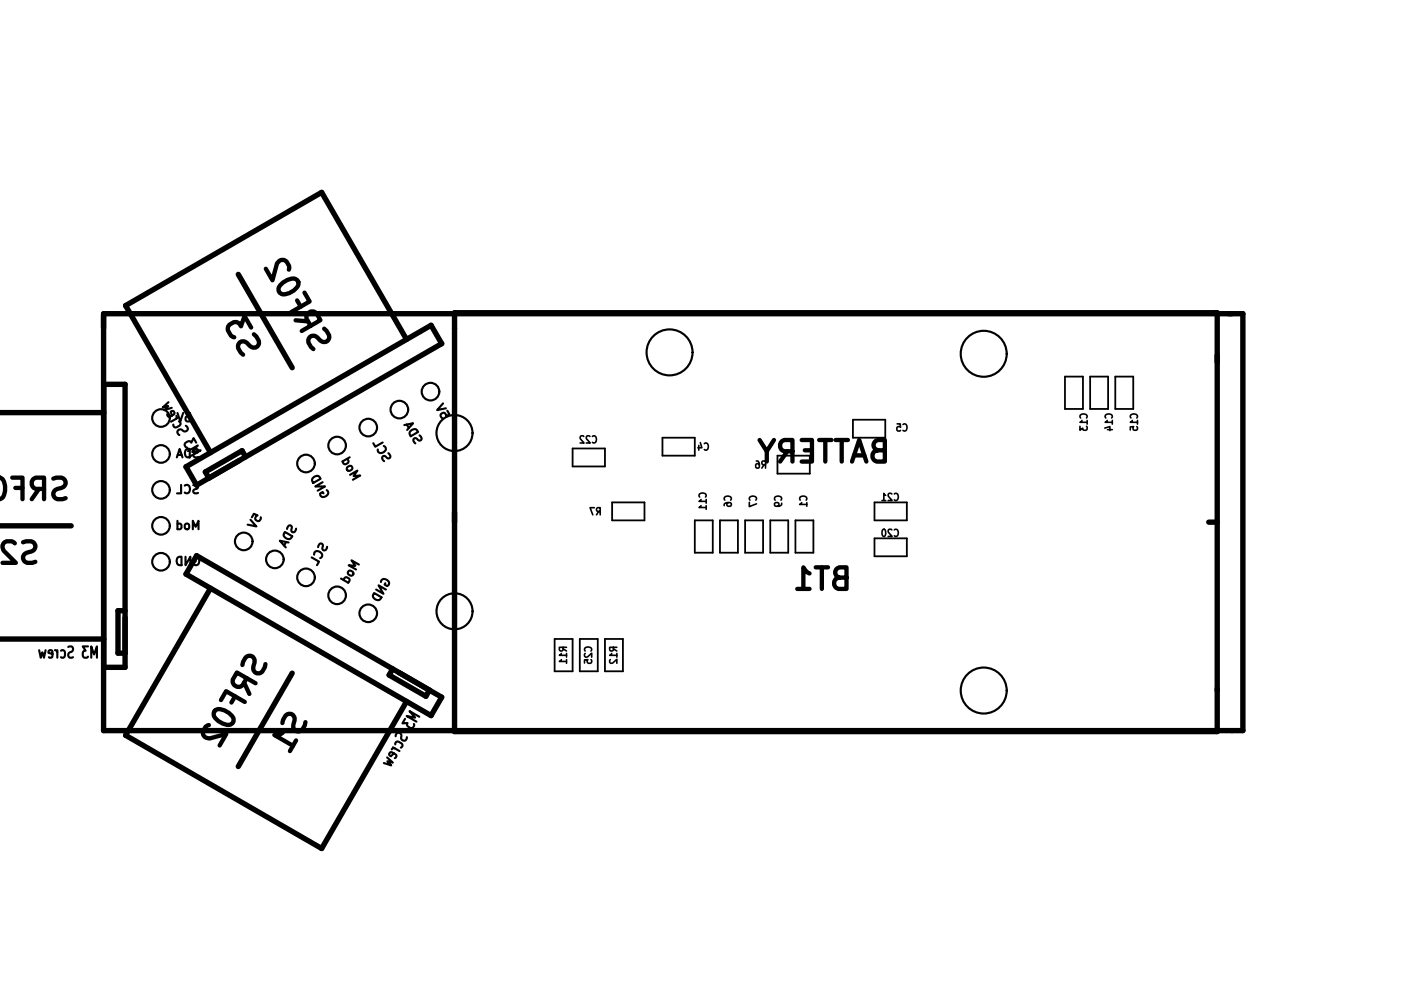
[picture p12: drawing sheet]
<svg xmlns="http://www.w3.org/2000/svg" width="297mm" height="210mm" viewBox="0 0 297 210" stroke-linecap="round" stroke-linejoin="round" font-family="sans-serif">
<g fill="none" stroke="#000" stroke-width="1.1">
<path d="M50.5 58.2l11.5 19.8M22 66.5h241.5v88.4h-241.5zM86.2 72l-18-31.2-41.6 24 18 31.2M96.4 66.3h161.7v88.8h-161.7zM-.1 87.5h22.1M22 81.5h4.5v60h-4.5zM39.4 99l52-30 2.2 3.9-51.9 30zM52.1 96.9l-.8-1.3-7.8 4.5 .8 1.3M-.1 111.5h15.2M41.7 117.8l51.9 30-2.2 3.9-52-30zM256.3 110.7h1.8M-.1 135.5h22.1"/>
<path d="M26.5 129.5h-1.5v9h1.5M44.6 124.7l-18 31.2 41.6 24 18-31.2M62 142.7l-11.5 19.8M83.3 141.8l-.8 1.3 7.8 4.5 .7-1.3"/>
</g>
<g fill="none" stroke="#000" stroke-width=".38">
<path d="M225.8 79.8h3.8v6.9h-3.8zM231.1 79.8h3.8v6.9h-3.8zM236.5 79.8h3.8v6.9h-3.8zM121.4 95.1h6.9v3.8h-6.9zM140.5 92.8h6.8v3.8h-6.8zM164.8 96.6h6.9v3.8h-6.9zM180.8 89h6.9v3.8h-6.9zM129.8 106.5h6.8v3.8h-6.8zM147.3 110.3h3.8v6.9h-3.8zM152.6 110.3h3.9v6.9h-3.9zM158 110.3h3.8v6.9h-3.8zM163.3 110.3h3.8v6.9h-3.8z"/>
<path d="M168.6 110.3h3.9v6.9h-3.9zM185.4 106.5h6.9v3.8h-6.9zM185.4 114.1h6.9v3.8h-6.9zM117.6 135.5h3.8v6.8h-3.8zM122.9 135.5h3.8v6.8h-3.8zM128.3 135.5h3.8v6.8h-3.8z"/>
</g>
<g fill="none" stroke="#000" stroke-width=".46">
<circle cx="142" cy="74.7" r="4.9"/>
<circle cx="208.6" cy="75" r="4.9"/>
<circle cx="34.1" cy="96.2" r="1.87"/>
<circle cx="34.1" cy="88.6" r="1.87"/>
<circle cx="64.9" cy="98.3" r="1.87"/>
<circle cx="71.5" cy="94.5" r="1.87"/>
<circle cx="78.1" cy="90.7" r="1.87"/>
<circle cx="84.7" cy="86.8" r="1.87"/>
<circle cx="91.3" cy="83" r="1.87"/>
<circle cx="96.4" cy="91.8" r="3.8"/>
<circle cx="34.1" cy="103.9" r="1.87"/>
<circle cx="34.1" cy="111.5" r="1.87"/>
<circle cx="34.1" cy="119.1" r="1.87"/>
<circle cx="51.7" cy="114.8" r="1.87"/>
<circle cx="58.3" cy="118.6" r="1.87"/>
<circle cx="64.9" cy="122.4" r="1.87"/>
<circle cx="71.5" cy="126.2" r="1.87"/>
<circle cx="78.1" cy="130" r="1.87"/>
<circle cx="96.4" cy="129.6" r="3.8"/>
<circle cx="208.6" cy="146.4" r="4.9"/>
</g>
<g fill="none" stroke="#000" stroke-width=".34">
<path d="M123.8 92.5l-.5-.1-.3 .4 .8 1.1h-.8M125.1 92.5l-.5-.1-.3 .4 .8 1.1h-.8M125.6 92.5h.1a.75 .75 0 0 1 .8 .5 .75 .75 0 0 1-.5 .9l-.4-.1M148.2 94.4v1M148.5 93.8l.3 1.1h-.8M149.3 94.1l.1-.1a.75 .75 0 0 1 .8 .6 .75 .75 0 0 1-.5 .8l-.4-.1M160.3 97.7l.4 .1 .2 .3 .1 .9-.3 .3-.4-.2-.1-.5 .1-.2 .4-.1 .3 .3M162 98.5l-.5 .8M162.3 98.5h-.6l-.2-.3 .2-.4 .6-.1v1.6M190.2 89.9h.7v.7l-.2-.2-.4 .1-.2 .2 .1 .5 .2 .2 .5-.2M191.5 90v-.1a.75 .75 0 0 1 .9 .6 .75 .75 0 0 1-.6 .9l-.3-.2M229 90.4v.8l.6-.4 .1 .4h.7l.1-.2-.1-.6"/>
<path d="M229.1 88.6h-.1a.75 .75 0 0 1 .6-.9 .75 .75 0 0 1 .9 .5l-.1 .4M229.4 89.1l-.4 .4h1.5M230.5 89.1v.8M234.2 90.8l1.1-.4v.9M234.5 88.6h-.1a.75 .75 0 0 1 .6-.9 .75 .75 0 0 1 .8 .5l-.1 .4M234.7 89.1l-.4 .4h1.5M234.8 91.1h1M235.8 89.1v.8M239.8 88.6h-.1a.75 .75 0 0 1 .6-.9 .75 .75 0 0 1 .9 .5l-.2 .4M240.1 89.1l-.5 .4h1.6M241 90.4l.2 .2-.2 .6h-.5l-.2-.1-.1-.5 .2-.2-.8 .1v.7M241.2 89.1v.8"/>
<path d="M126 107.6h-.9l.6 1.6M126.9 108.4l-.4 .8M127.3 108.4h-.7l-.1-.2 .1-.5 .7-.1v1.6M148.3 105.4v-.1a.75 .75 0 0 1 .5-.8 .75 .75 0 0 1 .9 .5l-.1 .4M148.6 105.9l-.4 .4h1.5M148.6 107.2l-.4 .4h1.5M149.7 105.9v.8M149.7 107.2v.8M153.7 106h-.1a.75 .75 0 0 1 .6-.9 .75 .75 0 0 1 .9 .5l-.2 .4M154.4 106.6l-.3 .2 .1 .4 .2 .1h.5l.2-.5-.3-.2h-.9l-.3 .2-.1 .4M158.9 106.5v.9l1.5-.6M159 106h-.1a.75 .75 0 0 1 .6-.9 .75 .75 0 0 1 .9 .5l-.2 .4"/>
<path d="M164.3 106a.75 .75 0 0 1 .5-.9 .75 .75 0 0 1 .9 .5l-.1 .4M165.7 106.7v.4a1.11 1.11 0 0 1-1.5 0l.1-.4 .6-.1 .2 .2v.3l-.2 .2M169.7 106h-.1a.75 .75 0 0 1 .6-.9 .75 .75 0 0 1 .9 .5l-.2 .4M170 106.6l-.5 .4h1.6M171.1 106.6v.7M187 106.1h.8M187.2 112.3l.1-.1a.85 .85 0 0 1 .5 .8 .85 .85 0 0 1-.5 .7 1.09 1.09 0 0 1-.1-1.4zM187.8 105l-.4-.4v1.5M189.1 104.7l-.5-.1-.3 .4 .9 1.1h-.9M189.1 112.4l-.5-.2-.3 .4 .9 1.1h-.9M189.6 104.7h.1a.75 .75 0 0 1 .8 .5 .75 .75 0 0 1-.5 .9l-.4-.1M189.6 112.4l.1-.1a.75 .75 0 0 1 .8 .6 .75 .75 0 0 1-.5 .8l-.4-.1"/>
<path d="M119 138.5l-.4 .4h1.5M119 139.8l-.4 .4h1.5M119.4 137.2l-.1 .7-.2 .1-.4-.1-.1-.7h1.5M119.4 137.6l.7 .4M120.1 138.5v.8M120.1 139.8v.8M124.1 138h-.1a.75 .75 0 0 1 .6-.9 .75 .75 0 0 1 .8 .5l-.1 .4M124.1 138.5l-.2 .6 .5 .2 1-.8v.8M125.3 139.8l.1 .2-.1 .6h-.5l-.2-.1-.1-.5 .1-.2-.7 .1v.7M129.4 139.8l-.1 .6 .4 .2 1.1-.8v.8M129.7 138.5l-.4 .4h1.5M130.1 137.2l-.1 .7-.2 .1-.5-.1v-.7h1.5"/>
<path d="M130.1 137.6l.7 .4M130.8 138.5v.8"/>
</g>
<g fill="none" stroke="#000" stroke-width=".91">
<path d="M56.4 57l1.4 2.4 .9-3.5a1.25 1.25 0 0 1 2-.5l.6 1-.1 .8M53.2 69.4l-1.4-2.4-.7 2.2a1.25 1.25 0 0 0-1.5-.9l-1 .6-.3 .7v.4l.7 1.2 .7 .3M53.8 70.9l.5 .4 .6 1a1.11 1.11 0 0 1-.5 1.3 1.11 1.11 0 0 1-1.4-.2 1.66 1.66 0 0 0-1.8-1 1.15 1.15 0 0 0-.7 1.4l.5 1 .5 .4M59.4 60.5a3.6 3.6 0 0 1 3.2-1.4 1.08 1.08 0 0 1 .3 1.9 3.5 3.5 0 0 1-3.2 1.3 1.09 1.09 0 0 1-.3-1.8zM62.7 67.9l2.6 .2M63 63.7l.8 1.3M64.6 62l1 1.9-3.9 2.3M65.9 69.1l-.9-1.5a1.24 1.24 0 0 1 .6-1.4 1.24 1.24 0 0 1 1.5 .2l.8 1.5-3.9 2.3M68.7 69.7l.5 .4 .6 1a1.11 1.11 0 0 1-.5 1.3 1.11 1.11 0 0 1-1.4-.2 1.66 1.66 0 0 0-1.8-1 1.15 1.15 0 0 0-.7 1.4l.5 1 .5 .4M161 93.3l1.6 2.4 1.5-2.4M162.6 95.7v2.2M166.9 95.7l-1.5 2.2"/>
<path d="M168 95.7h-1.7a1.24 1.24 0 0 1-.9-1.2 1.24 1.24 0 0 1 .9-1.2h1.7v4.6M170 93.3h2.2v4.6h-2.2M170.6 95.5h1.6M173.7 93.3h2.6M175 93.3v4.6M177.2 93.3h2.6M178.5 93.3v4.6M180.6 97.9l1.6-4.6 1.5 4.6M181.1 96.6h2.2M186.1 95.5a1.21 1.21 0 0 0-1.2 1.1 1.21 1.21 0 0 0 1 1.3h1.7v-4.6h-1.5a1.11 1.11 0 0 0-.9 1.1 1.11 1.11 0 0 0 .9 1.1h1.5M-.1 101.3a1.18 1.18 0 0 1 1 .8 3.5 3.5 0 0 1-.5 3.5l-.4 .2M2.6 101.3h2.2v4.5"/>
<path d="M3.1 115.2l-.6-.4h-1.1a1.24 1.24 0 0 0-.7 1.9l2.7 2.6h-2.9M3.2 103.4h1.6M4.9 115l.6-.2h1.1a1.11 1.11 0 0 1 .9 1.1 1.11 1.11 0 0 1-.9 1 1.67 1.67 0 0 0-1.7 1.1 1.16 1.16 0 0 0 .9 1.3h1l.7-.2M8.3 103.7l-1.6 2.1M9.3 103.7h-1.7a1.24 1.24 0 0 1-.9-1.2 1.24 1.24 0 0 1 .9-1.2h1.7v4.5M11.3 101.5l.7-.2h1a1.11 1.11 0 0 1 .9 1.1 1.11 1.11 0 0 1-.9 1 1.67 1.67 0 0 0-1.7 1.1 1.16 1.16 0 0 0 .9 1.3h1.1l.6-.2M169 124.9h2.6M171.6 121.6l-.8-.7-.5-.6v4.6M172.9 120.3h2.7M174.2 120.3v4.6M177.9 122.5a1.22 1.22 0 0 0-1.1 1.1 1.22 1.22 0 0 0 .9 1.3h1.8v-4.6h-1.6a1.11 1.11 0 0 0-.8 1.1 1.11 1.11 0 0 0 .8 1.1h1.6M44.3 153.7l-.7 .4-.6 .9a1.23 1.23 0 0 0 1.4 1.6l3.6-1-1.4 2.5"/>
<path d="M45.5 150.7a1.67 1.67 0 0 1 2.1-.1 2.44 2.44 0 0 1 1.9 2.4 1.19 1.19 0 0 1-1.4 .7 3.6 3.6 0 0 1-2.8-2.2zM46.8 148.4l1.1-1.9 4 2.3M49.8 147.6l-.7 1.4M51.8 144.7l1.1 2.4M52.3 143.8l-.9 1.5a1.24 1.24 0 0 1-1.5 .2 1.24 1.24 0 0 1-.5-1.4l.8-1.5 4 2.3M56.3 140.8l-.2 .7-.5 .9a1.11 1.11 0 0 1-1.4 .3 1.11 1.11 0 0 1-.5-1.4 1.67 1.67 0 0 0-.1-2 1.16 1.16 0 0 0-1.5 .1l-.6 .9-.1 .7M59.9 155.4l-1 .4h-.7l3.9 2.3M62.8 157l-1.3 2.3M64.8 153.1l-.2 .7-.5 .9a1.11 1.11 0 0 1-1.4 .3 1.11 1.11 0 0 1-.5-1.4 1.68 1.68 0 0 0-.1-2 1.16 1.16 0 0 0-1.5 .1l-.6 .9-.1 .7"/>
</g>
<g fill="none" stroke="#000" stroke-width=".45">
<path d="M35.5 87.8l-.1 .2 .4 .4 1-.5 .2-.4-.3-.4-.5 .2 .2 .8M35.7 85.3l-1.2 1.1 1.2-.3-.8 .9 1.5-.5M37.4 88.2l.1 .3-.2 .3M37.5 97l.6-1.8 .6 1.8M37.6 87.6l.6 1.8 .6-1.8M37.7 88.6l-1.4 .8M37.7 96.5h.8M37.9 89.3l.4 .4v.2a1.2 1.2 0 0 1-1.2 .7l-.2-.1-.1-.5M39.4 95.4l.4-.2h.4v1.8a.94 .94 0 0 1-.9-.5 .94 .94 0 0 1 .1-1.1zM39.4 90.3l.4 .5a.67 .67 0 0 1-.5 .7 .67 .67 0 0 1-.7-.4h-.6l-.3 .3-.1 .3 .4 .5M39.4 87.6h.9l.1 .8-.3-.2-.6 .1-.2 .3 .1 .6 .3 .2 .7-.2M39.9 95.6l2-1.2-1.1 1.4 1.7-.3-2 1.2"/>
<path d="M41 95.3a.74 .74 0 0 1 .9 0v.6l-.7 .3-.2 .4 .3 .4 .7-.1M41.6 93.8l-.6-.9-.5 1a.5 .5 0 0 0-.6-.3l-.5 .3-.2 .3 .2 .6 .3 .1M73.6 97.3l.3 .6-.1 .3-.5 .2-.5-.1-.1-.5M73.7 99l.4-.2h.3l.3 .5-.1 .3-.7 .2-.4-.3zM74.1 97l-1.5 .9M81.1 93.8l-1.5 .9-.5-.7M81.4 94.6a.72 .72 0 0 1 .4 .7 .72 .72 0 0 1-.6 .7 .67 .67 0 0 1-.8 0 .67 .67 0 0 1-.3-.7M82.3 96.1a.74 .74 0 0 1 .4 .8l-.4 .3-.7-.5-.4 .1-.2 .4 .5 .6M85.7 90.1l1.9-.4-1.3 1.5M86.3 90l.4 .7M87 91.5l.5-.4a.78 .78 0 0 1 1.1 .5l-1.5 .9a.73 .73 0 0 1-.1-1zM89 92.3a.74 .74 0 0 1 .4 .9l-.5 .2-.7-.5-.4 .1-.2 .5 .5 .5"/>
<path d="M93.9 85.5l-1.2 1.4 1.8-.3M94.8 87.1l.5 .7-.7 .5v-.3l-.4-.5h-.3l-.5 .4v.3l.5 .5M37.6 118.3l.5-.3h.4v1.8a.94 .94 0 0 1-1-.4 .94 .94 0 0 1 .1-1.1zM37.6 111.1l.5-.1 .4 .4v.5l-.2 .2h-.7M37.6 110.4v1.8M38.4 102.8v1.8h-.9M39.2 103a.72 .72 0 0 1 .9 0 .72 .72 0 0 1 .2 .8 .67 .67 0 0 1-.4 .7 .67 .67 0 0 1-.7-.1M39.3 118v1.8l1.1-1.8v1.8M39.3 111.1l.5-.1 .3 .4v.5l-.3 .3-.5-.1-.1-.2v-.5zM40.9 112.2v-1.8l.6 1.3 .6-1.3v1.8M41 102.9a.74 .74 0 0 1 .9 .1v.5l-.8 .3-.1 .5 .3 .3 .7-.1M41.2 118.1a.88 .88 0 0 1 1.1 .7 .88 .88 0 0 1-.7 1l-.5-.1v-.6h.4"/>
<path d="M53.1 110.2l1.3 1.4-1.9-.4M55.3 109.7v.3l-.5 .5-.6-.2-.1-.3 .2-.6 .3-.1-.8-.4-.4 .8M60.4 112.8l1.6 .9a.91 .91 0 0 1-1.3 .4 .91 .91 0 0 1-.3-1.3zM60.7 114.9l-.5 .8M61.2 115l-1.9-.4 1.3 1.5M62.8 112.1l-.3 .6-.3 .2-.4-.3 .1-.8-.3-.4-.5 .1-.2 .7M66.1 118.2l1.5 .9-.4 .7M66.3 101.4l.5-.4a.78 .78 0 0 1 1.2 .5l-1.6 .9a.73 .73 0 0 1-.1-1zM66.6 117.6a.72 .72 0 0 1 .5-.8 .72 .72 0 0 1 .8 .3 .67 .67 0 0 1 .4 .6 .67 .67 0 0 1-.4 .6M68.4 102.2l-1.6 .9h2.1l-1.5 .9M69.3 103.9a.88 .88 0 0 1-.1 1.3 .88 .88 0 0 1-1.2-.1l-.1-.5 .5-.3 .2 .3M69.4 115.9l-.3 .7-.5 .1-.3-.4 .1-.8-.4-.3a.76 .76 0 0 0-.6 .8"/>
<path d="M74.2 100.7l1.6-.9-.8 1.1 1.4-.1-1.6 .9M76.1 119.7l-1.6-.9 .8 1.2-1.4-.2 1.6 .9M8.3 137.9l.3 1.6 .4-1.2 .3 1.2 .4-1.6M11.1 138.7l-.8-.3 .1-.4 .5-.1 .2 .3-.1 1.1-.1 .2-.5-.2M11.6 137.9l.4 .1 .2 .3M12.2 137.9v1.6M12.9 138l.2-.1 .5 .1a1.19 1.19 0 0 1 0 1.3l-.2 .2-.5-.2M14.5 137.2l.6-.1a.67 .67 0 0 1 .4 .7 .67 .67 0 0 1-.7 .5l-.3 .5v.4l.3 .3 .7-.2M18.7 137.1h-1.2l.7 .9a.51 .51 0 0 0-.7 .4v.6l.2 .3 .7 .2 .3-.3M19.3 139.5v-2.4l.6 1.7 .7-1.7v2.4M72.3 122.7l1.6 .9M72.9 123l.3-.6h.3l.5 .3 .1 .4-.3 .4"/>
<path d="M73.9 121.1l.4-.1 .5 .2 .1 .3-.1 .4-.5 .2-.4-.3-.2-.3zM79.3 125.7l1.6 .9a.91 .91 0 0 1-1.3 .5 .91 .91 0 0 1-.3-1.4zM79.8 125l1.5 .9-1-1.8 1.5 .9M80.8 123.4a.88 .88 0 0 1 1.1-.6 .88 .88 0 0 1 .6 1.1l-.4 .4-.6-.3 .2-.3M83.3 158.4l1.4 .8M83.5 159.7l-.6 .7-.4-.3 .2-.5 .4-.1 .9 .6-.1 .6h-.2M83.7 158.7l-.4-.1-.2 .3M83.8 157.8l.2-.5 .1-.1a1.2 1.2 0 0 1 1.2 .7v.2l-.3 .4M83.9 156.1l.2-.7a.67 .67 0 0 1 .9 .2 .67 .67 0 0 1 0 .8l.3 .5 .4 .2 .3-.2 .3-.6M85.9 152.4l-.6 1 1.1-.1a.51 .51 0 0 0 .1 .8l.5 .2 .4 .1 .4-.6v-.3M88.9 152l-2.1-1.2 1.2 1.3-1.8-.3 2.1 1.2M82.1 160.6l1.2 1.1-1.2-.3 .8 .9-1.5-.5"/>
</g>
</svg>
